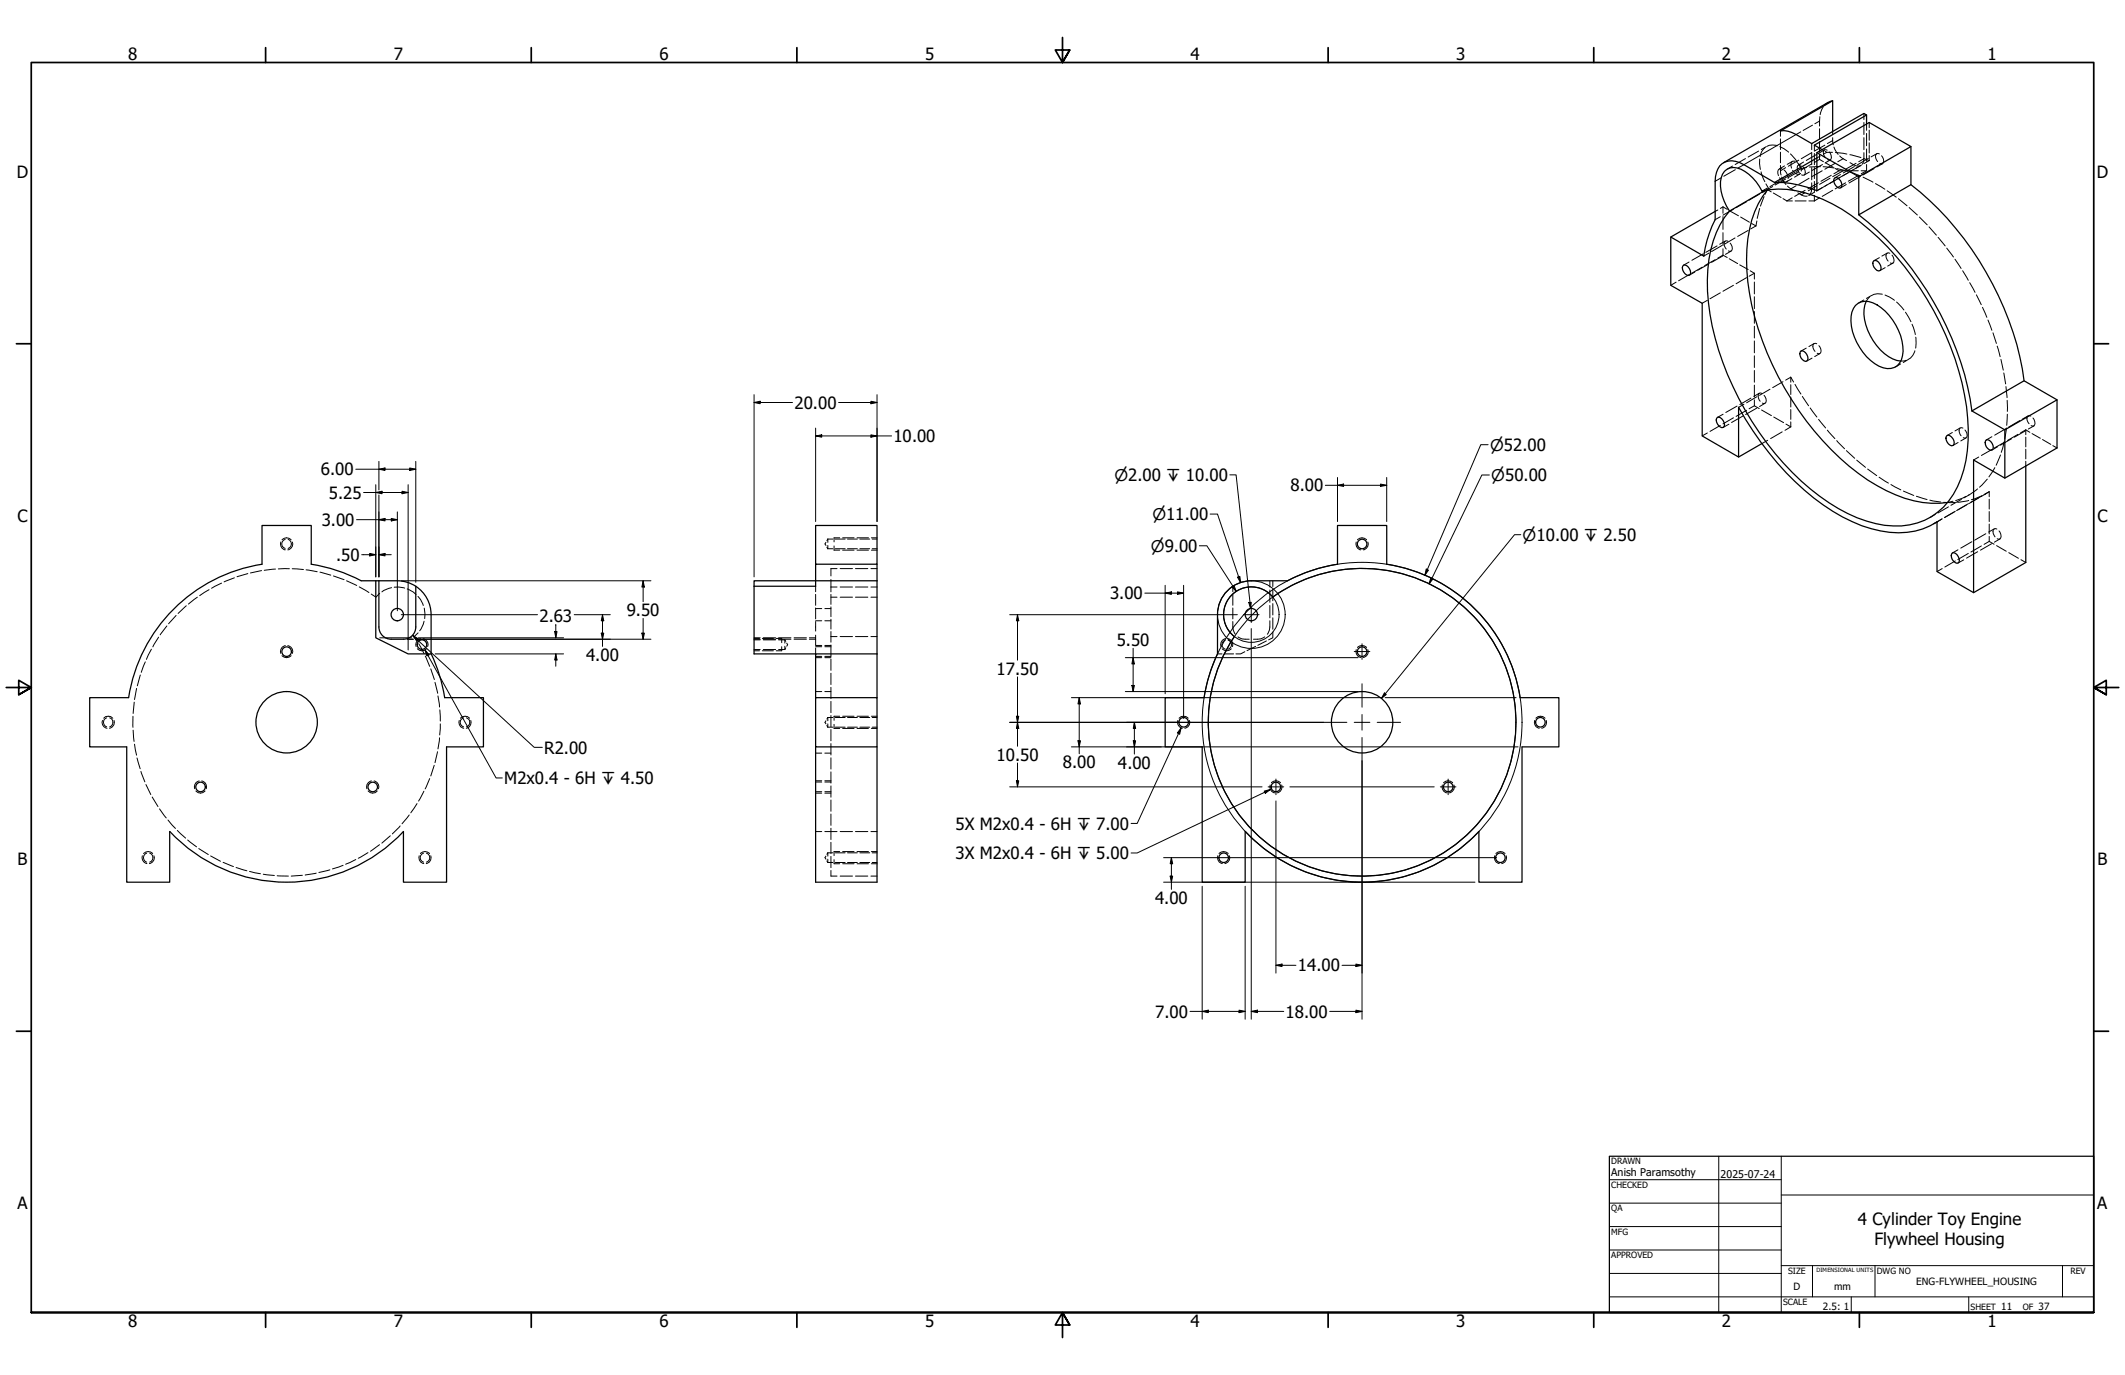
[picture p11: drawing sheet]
<svg xmlns="http://www.w3.org/2000/svg" width="864mm" height="559mm" viewBox="0 0 864 559" stroke-linecap="round" stroke-linejoin="round" font-family="sans-serif">
<defs><g id="words">
<g font-size="6.9">
<text x="52.1" y="24.4">8</text>
<text x="160" y="24.4">7</text>
<text x="268" y="24.4">6</text>
<text x="375.9" y="24.4">5</text>
<text x="483.9" y="24.4">4</text>
<text x="591.8" y="24.4">3</text>
<text x="699.8" y="24.4">2</text>
<text x="807.7" y="24.4">1</text>
<text x="6.9" y="72.3">D</text>
<text x="852.1" y="72.3">D</text>
<text x="322.9" y="166.1">20.00</text>
<text x="363.1" y="179.7">10.00</text>
<text x="130.4" y="193.2">6.00</text>
<text x="133.7" y="202.6">5.25</text>
<text x="524.4" y="199.7">8.00</text>
<text x="7.1" y="212">C</text>
<text x="130.7" y="213.7">3.00</text>
<text x="852.4" y="212">C</text>
<text x="136.6" y="228">.50</text>
<text x="451.1" y="243.5">3.00</text>
<text x="254.7" y="250.4">9.50</text>
<text x="219.2" y="252.9">2.63</text>
<text x="453.8" y="262.5">5.50</text>
<text x="238.2" y="268.6">4.00</text>
<text x="405" y="274.2">17.50</text>
<text x="221.2" y="306.3">R2.00</text>
<text x="405" y="309.2">10.50</text>
<text x="431.9" y="312.2">8.00</text>
<text x="454.3" y="312.4">4.00</text>
<text x="204.9" y="318.7">M2x0.4 - 6H ↧ 4.50</text>
<text x="388.3" y="337.1">5X M2x0.4 - 6H ↧ 7.00</text>
<text x="7.2" y="351.7">B</text>
<text x="388.3" y="349.1">3X M2x0.4 - 6H ↧ 5.00</text>
<text x="852.4" y="351.7">B</text>
<text x="469.4" y="367.3">4.00</text>
<text x="527.5" y="394.8">14.00</text>
<text x="469.5" y="413.6">7.00</text>
<text x="522.5" y="413.6">18.00</text>
<text x="7.1" y="491.4">A</text>
<text x="852.3" y="491.4">A</text>
<text x="755.1" y="497.8">4 Cylinder Toy Engine</text>
<text x="761.7" y="506">Flywheel Housing</text>
<text x="52.1" y="539.4">8</text>
<text x="160" y="539.4">7</text>
<text x="268" y="539.4">6</text>
<text x="375.9" y="539.4">5</text>
<text x="483.9" y="539.4">4</text>
<text x="591.8" y="539.4">3</text>
<text x="699.8" y="539.4">2</text>
<text x="807.7" y="539.4">1</text>
</g>
<g font-size="6.5">
<text x="605.6" y="183.1">⌀52.00</text>
<text x="452.9" y="195.5">⌀2.00 ↧ 10.00</text>
<text x="606" y="195.5">⌀50.00</text>
<text x="468.3" y="211.3">⌀11.00</text>
<text x="618.8" y="219.8">⌀10.00 ↧ 2.50</text>
<text x="467.7" y="224.2">⌀9.00</text>
</g>
<g font-size="4.3">
<text x="654.8" y="477.8">Anish Paramsothy</text>
<text x="699.3" y="478.6">2025-07-24</text>
</g>
<g font-size="4.1">
<text x="728.9" y="524.1">D</text>
<text x="745.4" y="524.1">mm</text>
<text x="778.7" y="522.4">ENG-FLYWHEEL_HOUSING</text>
<text x="740.9" y="532.6">2.5: 1</text>
<text x="813.2" y="532.6">11</text>
<text x="828.5" y="532.6">37</text>
</g>
<g font-size="3.5">
<text x="654.8" y="473.2">DRAWN</text>
<text x="654.8" y="482.8">CHECKED</text>
<text x="654.8" y="492.3">QA</text>
<text x="654.8" y="501.8">MFG</text>
<text x="654.8" y="511.4">APPROVED</text>
<text x="726.7" y="517.7">SIZE</text>
<text x="762.8" y="517.7">DWG NO</text>
<text x="841.4" y="517.7">REV</text>
<text x="724.7" y="530.4">SCALE</text>
<text x="800.9" y="532.6">SHEET</text>
<text x="822.1" y="532.6">OF</text>
</g>
<text font-size="2.3" x="738.3" y="516.9">DIMENSIONAL UNITS</text>
</g></defs>
<!-- layer: Hidden (ANSI) -->
<g fill="none" stroke="#000" stroke-width=".41">
<path d="M717.9 59.6l-2.1 1.2M722.3 59.2a5.4 5.4 0 0 0-4.1 .2M723.3 59.6l3.6 2.2M723.6 53.2v2.2M723.6 56.5v4.3M736.3 58.4v2.4M737.4 59v2.3M739.5 52.3v4.2M739.5 57.5v4.2M739.6 47.4l-.1 3.8M741 43.4l-1.3 3.2M742.9 41.7l-1.3 1"/>
<path d="M744.8 55.9l.2 3M744.8 53.5v1.2M745.3 59.8l1.7 2.9M757.5 46.1v2.5M757.5 49.8v4.9M757.5 55.9v4.9M758.6 50.4v2.6M758.6 54.2v5M759.7 49.8v2.1M759.7 52.9v4.1M759.7 58v4.2M704.1 67.5l-2.1 1.2"/>
<path d="M709.4 64.5l-4.2 2.4M714.7 61.4l-4.3 2.4M715.1 78.9l-4.3 2.4M715.1 64.6l.4 4.2M715.7 69.9l1.5 4M716.9 79.9l-1.4 3.9M717.3 60a5.3 5.3 0 0 0-2 3.6M717.7 74.7l1.1 1.9M717.8 77.2l-.5 .2M718.2 76.5l-2.1 1.2M718.2 77l1.6 1M718.2 77l-2 1.3"/>
<path d="M718.2 77l-.8 1.9M718.4 77l-.2 .3M718.8 76.6l-.2 .2M718.8 76.6l-.5 .2M720.4 75.8l-2.2 1.2M720.7 78.4l3.1 1.9M723.2 72.3h.1a2.25 2.25 0 0 0 3.1 1.2M723.5 73.4l-4.2 2.5M723.6 67.2l.2 3.9M723.6 61.8v4.4M724.1 71.9l1.7 3.1M724.2 68.6a1.21 1.21 0 0 0-1.7 1l.3 1.8"/>
<path d="M725 69.1a4.5 4.5 0 0 1 1.7 3.5M725.2 67.4l-2.1 1.2M725.7 72.8l-4.3 2.4M726.4 75.6l2.8 1.9M727.6 62.5l2.8 3.3M728.2 72.6l-2.1 1.3M728.4 65.6l-2.1 1.2M728.5 69.2v.1a2.34 2.34 0 0 0 3.3 1.2M728.9 70.4l-4.3 2.4M729.4 65.5h-.9a2.09 2.09 0 0 0-.4 2.8M730.3 66a4.4 4.4 0 0 1 1.7 3.5M730.6 78.4a4.6 4.6 0 0 0 3.8 1.3"/>
<path d="M730.9 66.7l1.1 1.8M731 69.7l-4.2 2.4M731.4 70.7l-2.1 1.3M732 67.1h-1.1a2.21 2.21 0 0 0 .4 3.2M732 68.5l-2.1 1.2M732.9 67.9a2.7 2.7 0 0 1 .3 3.2h-1M733 65.8l-2.1 1.3M733.6 77.3l-4.2 2.5M734.2 68.1l-2.2 .4M735.3 69.9l-2.1 1.2M736.3 74.3a5.8 5.8 0 0 1-.8 4.8M736.3 66.6l-4.3 2.5"/>
<path d="M736.3 62v4.9M736.3 68.1v5M737.2 78.2l-2.1 1.3M737.4 62.4v4.5M737.4 68.1v4.5M737.4 73.7v4.5M737.4 79.4v2.3M738.3 62.7l-4.2 2.5M738.9 74.3l-4.2 2.5M739.5 64.8l-2.1 1.2M739.5 64.8l1.5 .9M739.5 62.7v2.1"/>
<path d="M739.7 63.4l-1.3 .8M739.8 67.8l-4.5 .1M740.5 60.8l.7 .4M740.5 76.3l-2.1 1.2M740.7 66.9l-4.3 2.4M740.9 67.8l4.5 .5M741.5 60.9l-2.2 1.3M741.7 61.5l.7 .4M741.9 66.2l3.1 1.8M742.4 61.9h2.3M742.4 61.9l-1.4 .8M742.6 61l-1.1-.1a2.21 2.21 0 0 0 .4 3.2"/>
<path d="M743.5 61.8a2.7 2.7 0 0 1 .3 3.2l-1-.1M743.8 65l-2.1 1.2M744.2 71.2l-4.2 2.5M744.8 77.3l-4.3 2.5M745.8 68.5l1.6 .9M745.8 73.2l-7.5 4.5M745.9 62l4.7 .6M746.5 68.5l4.4 1.1M747.4 69.4l-2.1 1.2M747.4 69.4h2.3M747.6 63.4l2.8 1.9M747.8 72.1l-4.3 2.5"/>
<path d="M748 70.9l-2.3 1.4M750.1 74.3l-4.3 2.5M750.3 75l-2.2 1.3M750.8 69.4h4.4M751.1 70.2l-4.2 2.4M751.8 62.9l4.5 1.2M751.8 66.1a4.6 4.6 0 0 0 3.8 1.3M752 70l4.2 1.6M753 69.1l-4.1 2.4M753.6 67.7l-4.5 2.6M755.4 71.2l-4.3 2.5M756 71.8l-4.5 2.6"/>
<path d="M756.3 67.2l-2.2 1.3M756.3 69.4h2.3M756.4 67.1l-4.2 2.4M757.2 72l4 2M757.4 64.5l2.3 .8M757.5 62a5.8 5.8 0 0 1-.8 4.8M758.6 69.4l-2.2 1.2M758.6 60.5v5.1M758.6 66.9v2.5M759.3 64.4l-4.5 2.7M759.7 63.2v2.1M759.7 65.3l-2.2 1.2"/>
<path d="M761.6 68.5l-4.5 2.6M762.2 74.6l3.8 2.3M762.7 62.5l-2.3 1.3M763.8 62.5h-1.1a2.15 2.15 0 0 0 .4 3.2M764.7 63.3a2.48 2.48 0 0 1 .3 3.2l-1-.1M765 66.5l-2.2 1.3M767 77.5l3.6 2.6M697.8 99.9l-4.6 2.7M698.1 85.3l-1.1 .6M699.1 88.1l-2.1 1.2M699.8 99.8l-4.2 2.4M700.2 84.1l-1.1 .6"/>
<path d="M700.2 84.1v2.6M700.2 88v5.2M700.2 94.6v5.2M700.2 84.1l1.8 1M701.2 98l-2.3 1.3M702.2 98h-1a2.21 2.21 0 0 0 .3 3.2M702.9 85.7l3.6 2M703.1 98.8a1.9 1.9 0 0 1-.1 3.4l-.6-.2M704.5 85l-4.3 2.4M705.1 96.7l-4.2 2.5M707.4 88.2l3.5 2.1M709.8 82l-4.3 2.4"/>
<path d="M710.4 93.7l-4.2 2.4M711.8 90.8l1.8 1M713.6 91.8l-2.1 1.2M714 89.8l-.4 2M715.1 84.7l-1 4.1M724.6 80.7l1.6 1M726.2 81.7h2.2M728.3 80.4l-2.1 1.3M729.6 81.7h4.4M735.1 81.7h2.3M739.5 80.4l-2.1 1.3M771.5 80.8l3.5 2.8"/>
<path d="M775.9 84.3l3.3 3.1M780 88.2l3.2 3.2M784 92.2l3 3.4M787.7 96.5l2.8 3.4M681.2 114.7l-2.2 1.3M686.4 106.5l-2.2 1.3M686.4 111.6l-4.2 2.5M688.8 110.6l-2.2 1.2M691.8 108.6l-4.3 2.5M692.1 103.2l-4.5 2.6M694.5 107.3l-4.6 2.6M694.5 102.9l-2.1 1.2"/>
<path d="M697 105.5l-4.2 2.4M699.1 119l-4.2 2.4M700.2 104l-4.6 2.6M700.2 103.7l-2.1 1.2M700.2 103.7l1.7 .9M700.2 101.1v2.6M702.8 105.2l3.4 1.9M703.5 102l-2.3 1.4M704.5 116l-4.3 2.4M707 107.6l3.4 1.9M709.8 112.8l-4.3 2.5M711.3 110l1.7 1.1"/>
<path d="M713 111.1v2.3M713 114.6v4.8M713 111.1l-2.2 1.2M763.8 104.7l-2.2 1.2M765 119.6a5.8 5.8 0 0 0-4.3 .5M766.1 119.9l3.8 2.1M766.1 108.8l-2.1 1.2M767 102.9l-2.2 1.2M768 102.9h-1a2.21 2.21 0 0 0 .3 3.2M768.9 103.7a2.75 2.75 0 0 1 .4 3.2h-1.1M769.3 106.9l-2.2 1.2M791.1 100.8l2.8 3.7"/>
<path d="M794.5 105.3l2.5 3.8M797.6 110l2.3 3.9M800.5 114.9l2.1 3.9M803.2 119.8l2 4M693.9 122l-2.1 1.3M713 120.6v4.8M713 126.6v4.8M713 132.6v4.8M713 138.6v4.8M737.2 139.6l-2.1 1.2M738.3 139.7l-1.1-.1a2.15 2.15 0 0 0 .4 3.2M757.4 121.9l-2.1 1.2"/>
<path d="M759.8 120.7l-1.4 1.7M760.6 120.1l-2.1 1.2M770.8 122.7l2.9 3.3M774.4 126.9l2.2 3.8M777 131.8l1.4 4.2M778.6 137l-.1 4.5M805.7 124.9l1.8 4.1M807.9 130l1.6 4.2M809.9 135.3l1.4 4.3M713 144.6v4.8M713 150.6v4.7M713 156.5v4.9"/>
<path d="M714.9 159.8l-2.2 1.3M716 159.9l-1.1-.1a2.38 2.38 0 0 0 .4 3.3M719.3 158.2l-4.2 2.5M724.6 155.1l-4.2 2.4M727.8 153.3l1.1 2M727.8 153.3v2M727.8 156.3v4M727.8 153.3l-2.1 1.2M729.5 156.2l2.4 3.9M734.1 141.5l-2.2 1.2M736.4 145.5l-2.1 1.2M739.2 140.5a2.48 2.48 0 0 1 .4 3.2l-1.1-.1"/>
<path d="M739.6 143.7l-2.1 1.2M772.4 147.9l-2.1 1.3M774.6 146.4l-2.1 .3M775.6 146.1l-2.1 1.2M778.2 142.6a5.3 5.3 0 0 1-2.5 3.4M811.7 140.7l1.2 4.3M813.2 146.1l.9 4.3M814.3 151.6l.8 4.4M815.2 157.1l.5 4.5M693.9 176l-2.1 1.2M699.1 172.9l-4.2 2.4M700.3 168.3l-2.3 1.3"/>
<path d="M702.6 172.4l-2.3 1.3M704.5 169.8l-4.3 2.5M705.9 165l-4.5 2.6M708.3 169.1l-4.6 2.6M708.7 164.3l-2.1 1.2M709.8 166.8l-4.3 2.4M711.6 161.8l-4.5 2.6M713 164.9l1.9 1.2M713 162.5v2.4M713 164.9l-2.2 1.2M713.9 165.9l-4.5 2.6M714 161.2l-4.2 2.5"/>
<path d="M715.9 166.6l4 2.3M716.9 160.7a1.9 1.9 0 0 1-.1 3.3l-.6-.2M717.3 163.9l-2.2 1.3M718.4 178.9l-2.4 1.4M720.9 169.5l4 2.3M724.3 175.5l-4.7 2.7M725.8 172.3l2 1.2M727.8 161.4v4M727.8 166.4v4M727.8 171.4v2.1M727.8 173.5l-2.4 1.4M732.5 161.1l2.5 3.8"/>
<path d="M735.6 165.8l2.8 3.7M739.1 170.4l2.8 3.5M742.6 174.8l3.1 3.4M746.4 179.1l3.2 3.3M793.4 175.8l-2.1 1.2M795.8 179.8l-2.1 1.2M796.6 173.9l-2.1 1.2M797.8 174l-1.2-.1a2.31 2.31 0 0 0 .4 3.2M798.6 174.8a2.48 2.48 0 0 1 .4 3.2l-1.1-.1M799 178l-2.1 1.2M809.5 177.5l-2.3 1.3M814.5 179.5l-1.2 4.3"/>
<path d="M814.8 179.6l-4.3 2.5M815.1 174.2l-4.5 2.6M815.4 173.9l-.6 4.5M815.7 162.7l.1 4.5M815.8 168.3l-.3 4.5M817.5 178.3l-4.5 2.6M820.1 176.5l-4.3 2.5M820.8 170.9l-4.5 2.7M823.2 175.1l-4.6 2.6M823.3 174.7v2M823.3 177.7v3.9M823.3 174.7l-2.2 1.3"/>
<path d="M823.3 174.7l1.6 1M824.2 169l-2.3 1.3M825.3 169.1l-1.1-.1a2.15 2.15 0 0 0 .4 3.2M825.8 176.2l3.4 1.9M826.2 169.9a2.7 2.7 0 0 1 .4 3.2l-1.2-.1M826.6 173.1l-2.3 1.3M830.1 178.6l3.3 2M750.4 183.1l3.3 3.1M754.6 187l3.5 2.9M759 190.6l3.7 2.7M763.7 193.9l3.8 2.4M768.5 196.9l4 2.2"/>
<path d="M773.6 199.6l4.1 1.8M803.7 198.7l-3.7 2.5M804.2 185.7l-2.1 1.2M807.7 194.8l-3.2 3.2M808.4 199.8v2.1M808.4 199.8l-3.3 2M808.4 199.8l-2.1 1.2M809.5 182.7l-4.3 2.4M810.7 190.1l-2.4 3.7M811.8 181.5l-2.2 1.4M813 184.9l-1.8 4.1M823.3 182.6v3.9"/>
<path d="M823.3 187.5v1.9M834.3 181.1l1.7 1M115.9 219.2a1.91 1.91 0 0 0-1.4 1.8 1.91 1.91 0 0 0 1.4 1.9M117.1 219.2a1.94 1.94 0 0 1 1.3 1.8 1.94 1.94 0 0 1-1.3 1.9M336.4 219.1v1.3M336.4 219.1l-.4 .7M336.4 219.1h2.1M339 218.6v1.6M339.5 219.1h4M344.4 219.1h4M349.4 219.1h4M354.5 219.1h1.9"/>
<path d="M778.8 201.7l4.3 1.3M784.3 203.3l4.4 .7M786.5 209l-2.1 1.2M789.3 210.8l-2.1 1.3 2-1.2M789.9 204.2h4.5M791.8 206l-4.2 2.5M793.7 203.7l-2.2 .5M794.2 208.1l-4 2.3M794.6 207.8l-4.2 2.4M797.1 202.9l-4.2 2.5M799 201.7l-4.2 1.8M799.1 205.2l-4 2.3"/>
<path d="M799.9 204.7l-4.2 2.5M800.1 203.4l-4.5 .8M800.3 201.1l-2.1 1.2M804.1 202.4l-3.9 2.3M805.2 201.7l-4.2 2.4M805.4 201.5l-4.2 1.6M807 216.9l-4.5 2.6M808.4 202.9v4M808.4 207.9v4.1M808.4 213v4M808.4 218v2M810.5 214.9l-2.3 1.3"/>
<path d="M811.5 215l-1-.1a2.26 2.26 0 0 0 .3 3.3M812.4 215.8a2.7 2.7 0 0 1 .4 3.2l-1.1-.1M812.8 219l-2.3 1.3M85 239.6l-3.8 2.5M90 237l-4 2.1M95.2 234.8l-4.1 1.7M100.7 233.1l-4.4 1.3M106.3 231.9l-4.5 1M112 231.3l-4.6 .5M117.6 231.1l-4.5 .1M118.7 231.1l4.6 .4M124.4 231.6l4.5 .7"/>
<path d="M130 232.5l4.4 1.2M135.5 234.1l4.3 1.5M140.8 236l4.2 1.9M146 238.5l3.9 2.3M159.1 238.8l-3.1 1.2-.8 .5M160.2 238.6h1.9l2.4 .4M165.5 239.3l2.5 1.3 1.1 1M331.5 238.3v2.2M335.7 220.4l-.4 .6 .4 .7M336 222.4l.4 .6M336.4 221.7v1.3M336.4 223h2.1"/>
<path d="M337.7 235.5v5M337.7 238.6h2.5M339 221.9v1.7M339.5 223h4M340.2 231.1h-2.5v3M341.4 231.1h5.1M341.4 238.6h5.1M344.4 223h4M347.7 231.1h5M347.7 238.6h5M349.4 223h4M353.9 231.1h2.5"/>
<path d="M353.9 238.6h2.5M354.5 223h1.9M501 238.3v2.2M516.1 236v2.6M516.1 239.8v5M517.3 236v2.4M517.3 239.5v4.7M789.3 231.1l-2.1 1.2M794.6 228l-4.2 2.4M795.7 223.5l-2.3 1.2M798.1 227.5l-2.3 1.3M799.9 224.9l-4.2 2.5"/>
<path d="M801.4 220.2l-4.5 2.6M803.7 224.2l-4.5 2.6M805.2 221.9l-4.2 2.4M808.4 220l2 1.2M808.4 220l-2.1 1.2M809.4 221l-4.5 2.6M811.4 221.7l3.9 2.3M816.4 224.6l3.9 2.3M821.3 227.5l2 1.1M64.5 259l-2.4 3.9M67.8 254.4l-2.7 3.6M71.6 250.1l-3.1 3.4"/>
<path d="M75.7 246.2l-3.3 3.1M80.2 242.7l-3.6 2.8M154.3 241.2l-1.5 1.5-1.9-1.3M169.9 242.4l1 1.2 1.1 2.5M169.9 257.2l-1.6 1.5 1.2 2M172.3 252.5l-.3 1.2-1.4 2.6M172.4 247.1l.3 2.5-.1 1.8M306.5 259.8h2.4M306.5 259.2h2.4M310.2 259.8h5M310.2 259.2h5M316.4 259.8h5"/>
<path d="M316.4 259.2h5M317.7 259.5v1.7M322.7 259.8h5M322.7 259.2h5M328.9 259.8h2.6M328.9 259.2h2.6M331.5 241.6v4.4M331.5 247.1v4.4M331.5 252.6v3.9M331.5 258.1v4.1M331.5 247.3h2.4M331.5 252.3h2.4"/>
<path d="M335.2 247.3h2.5M335.2 252.3h2.5M337.7 241.6v4M337.7 246.6v4M337.7 251.7v4M337.7 256.7v4.3M337.7 258.7h2.5M337.7 242.7h2.5M341.4 258.7h5.1M341.4 242.7h5.1M347.7 258.7h5M347.7 242.7h5"/>
<path d="M353.9 258.7h2.5M353.9 242.7h2.5M501 252.6a6.6 6.6 0 0 0 1 5.1M501 241.6v4.4M501 247.1v4.4M503.1 258.8a5.7 5.7 0 0 0 4.6 1M514 258.8a5.7 5.7 0 0 1-4.6 1M516.1 252.3a6.9 6.9 0 0 1-1.1 5.4M516.1 246.1v5M517.3 256.9v2.3l-1.7 .8M517.3 245.3v4.6M517.3 251.1v4.6"/>
<path d="M55.5 279.8l-.8 4.5M57 274.3l-1.2 4.4M59.1 269l-1.7 4.2M61.5 263.8l-2 4.2M170.2 261.6l2.1 4M172.8 266.6l1.8 4.2M175.1 271.8l1.4 4.4M176.8 277.3l1.1 4.4M306.5 264h2.4M306.5 260h2.4M310.2 264h5M310.2 260h5"/>
<path d="M316.4 264h2.6M316.4 260h2.6M317.7 262.8v1.7M319 260v1.4M319 262.6v1.4M319 260l.3 .7M319.3 263.3l-.3 .7M319.7 261.4l.4 .6-.4 .6M331.5 263.3v2.4M331.5 262.8h2.4M331.5 266.8h2.4M335.2 262.8h2.5"/>
<path d="M335.2 266.8h2.5M337.7 262.1v4.6M337.7 267.8v4.6M337.7 273.6v4.6M337.7 279.3v4.6M494.8 265.7h1.8M497.6 265.7h3.7M498 260.2a1.91 1.91 0 0 0-1.4 1.8 1.91 1.91 0 0 0 1.4 1.8M499.1 260.2a1.91 1.91 0 0 1 1.4 1.8 1.91 1.91 0 0 1-1.4 1.8M505.9 264.9l-1.7 .8h-1.9M510.3 262.7l-3.5 1.7M514.7 260.5l-3.5 1.8"/>
<path d="M43.4 291.7a1.94 1.94 0 0 0-1.4 1.9 1.94 1.94 0 0 0 1.4 1.8M44.6 291.7a1.94 1.94 0 0 1 1.3 1.9 1.94 1.94 0 0 1-1.3 1.8M54 291.1v4.5M54.1 296.7l.4 4.6M54.5 285.4l-.4 4.5M178 282.8l.6 4.5M178.6 299.8l-.6 4.6M178.8 288.5l.1 4.6M178.9 294.2l-.2 4.5M188.4 291.7a1.91 1.91 0 0 0-1.4 1.9 1.91 1.91 0 0 0 1.4 1.8M189.5 291.7a1.91 1.91 0 0 1 1.4 1.9 1.91 1.91 0 0 1-1.4 1.8M331.5 281.1h2.4"/>
<path d="M335.2 281.1h2.5M335.7 292.9l-.4 .7 .4 .6M336 294.8l.4 .7M336.4 291.6v1.3M336.4 294.2v1.3M336.4 291.6l-.4 .6M336.4 291.6h2.1M336.4 295.5h2.1M337.7 285.1v4.5M337.7 290.8v4.5M337.7 296.5v4.6M339 291.1v1.6"/>
<path d="M339 294.4v1.6M339.5 291.6h4M339.5 295.5h4M344.4 291.6h4M344.4 295.5h4M349.4 291.6h4M349.4 295.5h4M354.5 291.6h1.9M354.5 295.5h1.9M54.7 302.5l.8 4.4M55.7 308l1.3 4.4M57.3 313.5l1.6 4.3"/>
<path d="M59.3 318.8l2 4.1M174.6 316.4l-1.8 4.2M176.5 311l-1.4 4.3M177.8 305.5l-1 4.4M331.5 306.1h2.4M331.5 317.8h2.4M335.2 306.1h2.5M335.2 317.8h2.5M337.7 302.2v4.6M337.7 308v4.5M337.7 313.7v4.6M337.7 319.4v4.6"/>
<path d="M61.8 323.9l2.4 3.9M64.8 328.7l2.8 3.7M68.3 333.2l3 3.5M72.1 337.5l3.3 3.1M158.6 339.7l-3.4 2.9M162.6 335.7l-3.2 3.2M166.3 331.2l-2.9 3.6M169.5 326.6l-2.6 3.7M172.3 321.6l-2.2 4M331.5 337.9h2.4M331.5 321.8h2.4M335.2 337.9h5"/>
<path d="M335.2 321.8h2.5M337.7 325.1v4.6M337.7 330.8v4.6M337.7 336.6v4.6M341.4 337.9h5.1M347.7 337.9h5M353.9 337.9h2.5M59.6 346.7a1.94 1.94 0 0 0-1.3 1.9 1.94 1.94 0 0 0 1.3 1.8M60.8 346.7a1.94 1.94 0 0 1 1.4 1.9 1.94 1.94 0 0 1-1.4 1.8M76.3 341.4l3.6 2.8M80.8 344.9l3.8 2.4M85.6 347.9l4 2.1"/>
<path d="M90.7 350.5l4.2 1.7M95.9 352.6l4.4 1.3M101.4 354.1l4.5 1M107 355.3l4.5 .5M112.6 355.9l4.6 .1M122.9 355.7l-4.5 .3M128.5 354.8l-4.5 .8M134 353.5l-4.4 1.1M139.4 351.7l-4.3 1.4M144.6 349.3l-4.1 1.9M149.5 346.5l-3.9 2.3M154.2 343.3l-3.6 2.6"/>
<path d="M172.1 346.7a1.91 1.91 0 0 0-1.3 1.9 1.91 1.91 0 0 0 1.3 1.8M173.3 346.7a1.91 1.91 0 0 1 1.4 1.9 1.91 1.91 0 0 1-1.4 1.8M335.7 347.9l-.4 .7 .4 .6M336 349.9l.4 .6M336.4 346.6v1.3M336.4 349.2v1.3M336.4 346.6l-.4 .6M336.4 346.6h2.1M336.4 350.5h2.1M337.7 342.3v4.6M337.7 348v4.6M337.7 353.8v2.2h2.5"/>
<path d="M339 346.1v1.6M339 349.4v1.6M339.5 346.6h4M339.5 350.5h4M341.4 356h5.1M344.4 346.6h4M344.4 350.5h4M347.7 356h5M349.4 346.6h4M349.4 350.5h4M353.9 356h2.5M354.5 346.6h1.9"/>
<path d="M354.5 350.5h1.9"/>
</g>
<!-- layer: Hidden Narrow (ANSI) -->
<g fill="none" stroke="#000" stroke-width=".41">
<path d="M731.8 53.6l-1.9 1.1M736.6 50.9l-3.8 2.1M739.5 49.2l-1.9 1.1M741.6 59l-4.2 2.4M744.8 57.1l-2.2 1.3M699.4 72.3l-2.4 1.4M705.2 69l-4.7 2.6M708.7 66.9l-2.3 1.4M725.7 68.1l-2.1 1.3M729.9 75.5l-2.1 1.3M731 65.1l-4.2 2.5M733.5 78.4l-1.5 .8"/>
<path d="M735.2 72.5l-4.2 2.4M736.3 62l-4.3 2.5M738.4 75.5l-3.5 2M740.5 69.4l-4.2 2.4M743.7 72.5l-4.2 2.4M745.8 66.4l-4.2 2.4M749 64.5l-2.1 1.2M749 69.4l-4.2 2.4M754.3 66.4l-4.2 2.4M757.5 64.5l-2.1 1.2M114.6 219.4a2.47 2.47 0 0 1 3.7 0M339 218.6h2.2"/>
<path d="M342.5 218.6h4.6M348.3 218.6h4.6M354.1 218.6h2.3M551.7 219.4a2.47 2.47 0 0 1 3.7 0M114.1 220.3a2.45 2.45 0 0 0 1.9 3.2M118.8 220.3a2.34 2.34 0 0 1-1.8 3.2M339 223.6h2.2M342.5 223.6h4.6M348.3 223.6h4.6M354.1 223.6h2.3M551.2 220.3a2.45 2.45 0 0 0 1.8 3.2M555.9 220.3a2.34 2.34 0 0 1-1.9 3.2"/>
<path d="M170.9 259.6a2.46 2.46 0 0 0-1.8 3.2M172 259.6a2.37 2.37 0 0 1 1.8 3.2M306.5 259.5h2.2M309.8 259.5h4.5M315.5 259.5h2.2M498 259.6a2.37 2.37 0 0 0-1.8 3.2M499 259.6a2.37 2.37 0 0 1 1.9 3.2M114.6 266.4a2.47 2.47 0 0 0 3.7 0M116 262.4a2.37 2.37 0 0 0-1.9 3.2M117 262.4a2.37 2.37 0 0 1 1.8 3.2M169.6 263.7a2.47 2.47 0 0 0 3.7 0M306.5 264.5h2.2"/>
<path d="M309.8 264.5h4.5M315.5 264.5h2.2M331.5 262.3h2.4M331.5 267.3h2.4M335.2 262.3h2.5M335.2 267.3h2.5M496.7 263.7a2.47 2.47 0 0 0 3.7 0M551.2 264a2.45 2.45 0 0 0 1.8 3.2M551.7 263.1a2.47 2.47 0 0 1 3.7 0M555.9 264a2.34 2.34 0 0 1-1.9 3.2M41.7 292.8a2.34 2.34 0 0 0 1.8 3.2M42.2 291.9a2.47 2.47 0 0 1 3.6 0"/>
<path d="M46.4 292.8a2.45 2.45 0 0 1-1.9 3.2M186.6 292.8a2.45 2.45 0 0 0 1.9 3.2M187.1 291.9a2.47 2.47 0 0 1 3.7 0M191.3 292.8a2.45 2.45 0 0 1-1.8 3.2M339 291.1h2.2M339 296h2.2M342.5 291.1h4.6M342.5 296h4.6M348.3 291.1h4.6M348.3 296h4.6M354.1 291.1h2.3M354.1 296h2.3"/>
<path d="M478.7 292.8a2.45 2.45 0 0 0 1.8 3.2M479.2 291.9a2.47 2.47 0 0 1 3.7 0M483.4 292.8a2.34 2.34 0 0 1-1.9 3.2M623.7 292.8a2.45 2.45 0 0 0 1.8 3.2M624.2 291.9a2.47 2.47 0 0 1 3.7 0M628.4 292.8a2.45 2.45 0 0 1-1.8 3.2M81 317.4a2.37 2.37 0 0 0-1.9 3.1M82 317.4a2.37 2.37 0 0 1 1.8 3.1M150.9 317.4a2.46 2.46 0 0 0-1.8 3.1M152 317.4a2.39 2.39 0 0 1 1.8 3.1M331.5 317.3h2.4M335.2 317.3h2.5"/>
<path d="M516.2 319a2.45 2.45 0 0 0 1.8 3.2M516.7 318.1a2.47 2.47 0 0 1 3.7 0M520.9 319a2.45 2.45 0 0 1-1.9 3.2M586.2 319a2.45 2.45 0 0 0 1.8 3.2M586.7 318.1a2.47 2.47 0 0 1 3.7 0M590.9 319a2.34 2.34 0 0 1-1.9 3.2M79.6 321.4a2.35 2.35 0 0 0 3.7 0M149.6 321.4a2.35 2.35 0 0 0 3.7 0M331.5 322.3h2.4M335.2 322.3h2.5M57.8 347.8a2.45 2.45 0 0 0 1.9 3.2M58.4 346.9a2.47 2.47 0 0 1 3.6 0"/>
<path d="M62.5 347.8a2.34 2.34 0 0 1-1.8 3.2M170.4 347.8a2.45 2.45 0 0 0 1.8 3.2M170.9 346.9a2.47 2.47 0 0 1 3.7 0M175.1 347.8a2.45 2.45 0 0 1-1.9 3.2M339 346.1h2.2M339 351h2.2M342.5 346.1h4.6M342.5 351h4.6M348.3 346.1h4.6M348.3 351h4.6M354.1 346.1h2.3M354.1 351h2.3"/>
<path d="M494.9 347.8a2.45 2.45 0 0 0 1.9 3.2M495.4 346.9a2.47 2.47 0 0 1 3.7 0M499.6 347.8a2.34 2.34 0 0 1-1.8 3.2M607.4 347.8a2.45 2.45 0 0 0 1.9 3.2M607.9 346.9a2.47 2.47 0 0 1 3.7 0M612.1 347.8a2.45 2.45 0 0 1-1.8 3.2"/>
</g>
<!-- layer: Visible (ANSI) -->
<g fill="none" stroke="#000" stroke-width=".51">
<path d="M744.8 41l-1.9 .7-42.4 24.4M758.6 46.7l-1.1-.6-21.2 12.3a22.9 22.9 0 0 0-11.3-5.3l-1.4 .1 21.2-12.2v12.5M758.6 50.4v-3.7l-21.2 12.3 3.1 1.8M776.6 59.6v15.5l-21.2 12.2v-15.5M700.8 69.6a6.2 6.2 0 0 1 8.3 .1 20 20 0 0 1 7 8 41.3 41.3 0 0 1 28.6 5.2 103.6 103.6 0 0 1 38.4 38.7 110.7 110.7 0 0 1 16.8 52.9 45.5 45.5 0 0 1-7.9 29.1 26.7 26.7 0 0 1-26.1 9.9 62.3 62.3 0 0 1-30.1-14.7 121.8 121.8 0 0 1-41.5-75.9 54.2 54.2 0 0 1 4.8-31.7l1.7-2.9 2.1-2.5a18.5 18.5 0 0 1-3.4-13.6zM717.3 77.4l-14.4 8.4M718.2 77.3a43.4 43.4 0 0 0-8.4 28.2 110.4 110.4 0 0 0 18.3 56.9 105.5 105.5 0 0 0 34.7 35 44.1 44.1 0 0 0 28.7 6.8M721.2 74.2l-12.5-7.3a7.5 7.5 0 0 0-9.8 .5 10.6 10.6 0 0 0-1.9 6.3v15.6a46.9 46.9 0 0 0-4.6 14.8l-13.4-7.8M738.4 62l17 9.8 21.2-12.2-16.9-9.8-21.3 12.2v15.5a44.9 44.9 0 0 0-17.2-3.3M738.4 64.2l-17.2 10M745.7 72.3a2.7 2.7 0 0 1 2.4 4 2.7 2.7 0 0 1-2.4-4zM776.6 75.1a126.5 126.5 0 0 1 46 79.6"/>
<path d="M697 85.9l-18 10.4v19.7l12.8 7.3v53.9l14.8 8.5v-20.2a117.1 117.1 0 0 0 38.3 42.3 49.2 49.2 0 0 0 30.1 8.5 26.6 26.6 0 0 0 12.2-4.2M755.4 87.3a126.5 126.5 0 0 1 46 79.7M684.2 107.8a2.73 2.73 0 0 1 2.4 4 2.7 2.7 0 0 1-2.4-4zM761.6 105.9a2.73 2.73 0 0 1 2.4 4.1 2.7 2.7 0 0 1-2.4-4.1zM754.1 124.1a6.7 6.7 0 0 1 8.7-.2 22.7 22.7 0 0 1 10.4 20.7 6.1 6.1 0 0 1-9.5 4.2 22.9 22.9 0 0 1-11.4-20.2l.3-1.7zM758.4 122.4a17.6 17.6 0 0 0 2.8 16 16.9 16.9 0 0 0 11.3 8.3M731.9 142.7a2.7 2.7 0 0 1 2.4 4 2.7 2.7 0 0 1-2.4-4zM698 169.6a2.73 2.73 0 0 1 2.3 4.1 2.7 2.7 0 0 1-2.3-4.1zM791.3 177a2.7 2.7 0 0 1 2.4 4 2.7 2.7 0 0 1-2.4-4zM801.4 167l13.4 7.7 21.2-12.2v19.6l-21.2 12.2-12.7-7.4v54l-14.9-8.6v-20.2M807.2 178.8a2.7 2.7 0 0 1 2.4 4.1 2.7 2.7 0 0 1-2.4-4.1zM814.8 174.7v19.6"/>
<path d="M836 162.5l-13.4-7.8-21.2 12.3M716 180.3l-9.4 5.4M823.3 189.4v39.2l-21.2 12.3M331.5 213.6h24.9v15.7h-24.9zM787.2 212.2l-1.3 .7M152.7 236v23.2l13.2 6.5h9.3v-15.9M154 236v18.8a5 5 0 0 0 5 5h5a5 5 0 0 0 5-5v-16.5M168.9 238.3a13.7 13.7 0 0 1 6.3 11.5M168.9 238.3a13.7 13.7 0 0 0-7.5-2.3h-14.6l-5.6-2.6-4.3-1.6-5.9-1.6-4.5-.9v-15.7h-20v15.7a65 65 0 0 0-54.2 54.2h-15.9v20h15.1v55h17.5v-20.6a65.1 65.1 0 0 0 95 0v20.6h17.5v-55h15v-20h-15.8l-2.3-9.8-3.2-8M306.5 238.3v27.4h25M331.5 229.3v9h-25M356.4 236h-49.9v2.3"/>
<path d="M356.4 236v29.7M356.4 229.3v6.7M793.4 224.7a2.73 2.73 0 0 1 2.4 4.1 2.7 2.7 0 0 1-2.4-4.1zM494.8 249.8a13.7 13.7 0 0 1 13.7-13.8h14.8l4.1-2 5.7-2.2 4.4-1.3 6.1-1.2v-15.7h20v15.7a65 65 0 0 1 54.2 54.2h15.7v20h-14.9v55h-17.6l.1-20.6a65.1 65.1 0 0 1-95.1 0v20.6h-17.4v-55h-15.1v-20h15.8l2.4-9.8 3.1-8M494.8 249.8v15.9M501.7 258.7a62.5 62.5 0 0 0 40.2 96.2 62.5 62.5 0 0 0 72.7-74.8 62.5 62.5 0 0 0-97.3-37.5 11.3 11.3 0 0 0-16.8-.7 11.3 11.3 0 0 0 1.1 16.8M356.4 265.7h-24.9v17.8M356.4 265.7v17.8M331.5 283.5h24.9v20h-24.9zM331.5 303.5v55h24.9v-55"/>
<circle cx="553.6" cy="221.1" r="1.94"/>
<circle cx="161.4" cy="249.8" r="2.51"/>
<circle cx="508.5" cy="249.8" r="2.51"/>
<circle cx="116.5" cy="264.8" r="1.94"/>
<circle cx="171.5" cy="262" r="1.94"/>
<circle cx="553.6" cy="264.8" r="1.94"/>
<circle cx="116.5" cy="293.5" r="12.5"/>
<circle cx="481" cy="293.5" r="1.94"/>
<circle cx="553.6" cy="293.5" r="12.5"/>
<circle cx="626" cy="293.5" r="1.94"/>
<circle cx="81.5" cy="319.8" r="1.94"/>
<circle cx="151.5" cy="319.8" r="1.94"/>
<circle cx="518.5" cy="319.8" r="1.94"/>
<circle cx="588.5" cy="319.8" r="1.94"/>
<circle cx="497.3" cy="348.6" r="1.94"/>
<circle cx="609.8" cy="348.6" r="1.94"/>
</g>
<!-- layer: Visible Narrow (ANSI) -->
<path d="M729.9 54.7l-21.2 12.2" fill="none" stroke="#000" stroke-width=".41"/>
<!-- layer: Border (ANSI) -->
<g fill="none" stroke="#000" stroke-width=".7">
<path d="M107.9 19.4v6M215.9 19.4v6M323.8 19.4v6M431.8 15.2v10.2l-2.9-5.1h5.8l-2.9 5.1 2.9-5.1M539.8 19.4v6M647.7 19.4v6M755.6 19.4v6M6.7 139.7h6M850.9 139.7h6M2.5 279.4h10.2l-5.1-2.9v5.8l5.1-2.9-5.1 2.9M861.1 279.4h-10.2l5.1-2.9v5.8l-5.1-2.9 5.1 2.9M6.7 419.1h6"/>
<path d="M850.9 419.1h6M12.7 533.4v-508h838.2v508h-838.2h838.2M107.9 533.4v6M215.9 533.4v6M323.8 533.4v6M434.7 538.5l-2.9-5.1 2.9 5.1h-5.8l2.9-5.1v10.2M539.8 533.4v6M647.7 533.4v6M755.6 533.4v6"/>
</g>
<!-- layer: Title (ANSI) -->
<g fill="none" stroke="#000" stroke-width=".41">
<path d="M654 479.4h69.9M698.5 469.9v63.5M723.9 469.9v63.5M654 488.9h69.9M654 498.5h69.9M723.9 485.6h127M654 508h69.9M654 517.5h69.9M723.9 514.3h127M736.6 514.3v12.7M762 514.3v12.7M838.2 514.3v12.7"/>
<path d="M654 527h196.9M752.3 527v6.4M800.1 527v6.4"/>
</g>
<path d="M654 469.9h196.9v63.5h-196.9z" fill="none" stroke="#000" stroke-width=".51"/>
<!-- layer: Sketch Geometry (ANSI) -->
<g fill="none" stroke="#000" stroke-width=".41">
<circle cx="508.5" cy="249.8" r="13.7"/>
<circle cx="508.5" cy="249.8" r="11.3"/>
<circle cx="553.6" cy="293.5" r="65"/>
<circle cx="553.6" cy="293.5" r="62.5"/>
</g>
<!-- layer: Dimension (ANSI) -->
<g fill="none" stroke="#000" stroke-width=".41">
<path d="M306.5 163.6l2.4-.5v1zM306.5 163.6h15.6M306.5 160.4v74M331.5 177.2l2.4-.5v1zM331.5 177.2h30.8M331.5 174v38M340.8 163.6h15.6M353.9 176.7l2.5 .5-2.5 .5zM353.9 163.1l2.5 .5-2.5 .5zM356.4 160.4v51.6M144.6 190.7h24.4M152.7 197v37.4"/>
<path d="M154 190.7l2.5-.5v1zM154 187.5v11.6M163.4 199.6l2.5 .6-2.5 .5zM165.9 197v67.2M166.5 190.2l2.5 .5-2.5 .5zM169 187.5v49.2M538.6 197.2h25M543.6 197.2l2.4-.5v1zM543.6 194.1v17.9M561 196.7l2.6 .5-2.6 .5zM563.6 194.1v17.9M604.8 180.7h-3l-22.7 53.1"/>
<path d="M605.3 193h-3.1l-21.4 44.3M144.9 211.2h16.6M147.8 200.2h18.1M152.7 200.2l2.6-.6v1.1zM154 211.2l2.5-.5v1zM154 201.2v33.2M159 210.7l2.5 .5-2.5 .5zM161.5 208v40.2M491.8 208.9h3l9.4 27.9M147 225.4h5.7M150.2 224.9l2.5 .5-2.5 .5zM154 225.4l2.5-.5v1z"/>
<path d="M154 225.4h5M163.1 236h101.4M261.4 236l.5 2.6h-1zM261.4 236v8.5M473.5 237.9v44M481 237.9v54.1M487.4 221.8h3.1l11.9 18.5M500.6 238.5l.9-.5 .9 2.3zM502.9 234.6l1-.3 .3 2.5zM579.6 231.3l.9 .4-1.4 2.1zM581.5 234.8l.9 .5-1.6 2zM154.3 259.2h13"/>
<path d="M163.1 249.8h55.3M165.6 259.8h2.4M167.6 258.2l2.3 1.3-.7 .7zM167.6 258.2l49.5 45.5h3.3M169.4 259.8h95.1M170 259.2h59M225.4 256.7h1l-.5 2.5zM225.9 253.7v5.5M233.4 249.8h14.6M244.3 257.3h1.1l-.5 2.5zM244.9 249.8l.5 2.5h-1.1zM244.9 249.8v12.9"/>
<path d="M260.9 257.3h1l-.5 2.5zM261.4 251.3v8.5M410.3 249.8h92.6M413.5 249.8l.5 2.5h-.9zM413.5 249.8v18.5M465.3 241h15.7M473.5 241l2.6-.5v1.1zM478.5 240.5l2.5 .5-2.5 .6zM508.5 255.5v158.7M176.8 265.7h52.2M225.9 265.7l.5 2.5h-1zM225.9 265.7v5.1"/>
<path d="M413.5 275.1v28.2M457.3 267.3h94.6M460 278.6h1l-.5 2.5zM460.5 267.3l.5 2.5h-1zM460.5 263.5v17.6M410.3 293.6h127.5M413.1 291.1h.9l-.5 2.5zM413.5 293.6l.5 2.4h-.9zM435.4 283.5h118.1M438.6 283.5l.5 2.6h-1zM438.6 283.5v22.8M457.3 281.1h94.6"/>
<path d="M461 293.6l.5 2.4h-.9zM461 293.6v12.9M553.7 283.5h7.5M562.9 283.5h53.2M410.3 319.8h102.6M413.1 317.3h.9l-.5 2.5zM413.5 310.1v9.7M435.4 303.5h118.1M438.1 301.1h1l-.5 2.4zM460.6 301.1h.9l-.5 2.4zM524.2 319.8h58.7M553.5 309.2v105"/>
<path d="M553.7 303.5h63.3M518.5 325.5v70M472.9 358.5h126.5M472.9 348.6h135.3M475.6 356h1l-.5 2.5zM476.1 348.6l.5 2.4h-1zM476.1 348.6v12.8M488.6 360.2v54M506 360.2v54M518.5 392.3l2.5-.5v1zM518.5 392.3h8.2M545.4 392.3h8.1"/>
<path d="M551.1 391.8l2.4 .5-2.4 .5zM483.6 411h22.4M488.6 411l2.4-.5v1zM503.6 410.5l2.4 .5-2.4 .5zM508.5 411l2.5-.5v1zM508.5 411h13.2M540.4 411h13.1M551.1 410.5l2.4 .5-2.4 .5z"/>
</g>
<g fill="#000">
<path d="M306.5 163.6l2.4-.5v1zM331.5 177.2l2.4-.5v1zM353.9 176.7l2.5 .5-2.5 .5zM353.9 163.1l2.5 .5-2.5 .5zM152.7 200.2l2.6-.6v1.1zM154 190.7l2.5-.5v1zM166.5 190.2l2.5 .5-2.5 .5zM543.6 197.2l2.4-.5v1zM561 196.7l2.6 .5-2.6 .5zM154 211.2l2.5-.5v1zM159 210.7l2.5 .5-2.5 .5zM163.4 199.6l2.5 .6-2.5 .5z"/>
<path d="M150.2 224.9l2.5 .5-2.5 .5zM154 225.4l2.5-.5v1zM261.4 236l.5 2.6h-1zM500.6 238.5l.9-.5 .9 2.3zM502.9 234.6l1-.3 .3 2.5zM579.6 231.3l.9 .4-1.4 2.1zM581.5 234.8l.9 .5-1.6 2zM167.6 258.2l2.3 1.3-.7 .7zM225.4 256.7h1l-.5 2.5zM244.3 257.3h1.1l-.5 2.5zM244.9 249.8l.5 2.5h-1.1zM260.9 257.3h1l-.5 2.5z"/>
<path d="M413.5 249.8l.5 2.5h-.9zM473.5 241l2.6-.5v1.1zM478.5 240.5l2.5 .5-2.5 .6zM225.9 265.7l.5 2.5h-1zM460 278.6h1l-.5 2.5zM460.5 267.3l.5 2.5h-1zM413.1 291.1h.9l-.5 2.5zM413.5 293.6l.5 2.4h-.9zM438.6 283.5l.5 2.6h-1zM461 293.6l.5 2.4h-.9zM413.1 317.3h.9l-.5 2.5zM438.1 301.1h1l-.5 2.4z"/>
<path d="M460.6 301.1h.9l-.5 2.4zM475.6 356h1l-.5 2.5zM476.1 348.6l.5 2.4h-1zM518.5 392.3l2.5-.5v1zM551.1 391.8l2.4 .5-2.4 .5zM488.6 411l2.4-.5v1zM503.6 410.5l2.4 .5-2.4 .5zM508.5 411l2.5-.5v1zM551.1 410.5l2.4 .5-2.4 .5z"/>
</g>
<!-- layer: Symbol (ANSI) -->
<path d="M499.8 193h2.5l6 54.3M618 217.3h-2.5l-54.1 66.5M507.5 244.9l1-.1-.2 2.5zM172.7 264.2l1.7 1.9-.9 .5zM172.7 264.2l28.9 52h2.6M480 295.8l-.6 2.5-.9-.4zM480 295.8l-17.8 38.8h-2.5M562.6 281.6l.8 .7-2 1.5zM513.8 321.5l2.5-.6-2.1 1.5zM516.3 320.9l-54.1 25.7h-2.5" fill="none" stroke="#000" stroke-width=".41"/>
<path d="M507.5 244.9l1-.1-.2 2.5zM172.7 264.2l1.7 1.9-.9 .5zM480 295.8l-.6 2.5-.9-.4zM562.6 281.6l.8 .7-2 1.5zM513.8 321.5l2.5-.6-2.1 1.5z" fill="#000"/>
<!-- layer: Center Mark (ANSI) -->
<g fill="none" stroke="#000" stroke-width=".41">
<path d="M505.3 249.8h6.4M508.5 246.6v6.4M550.4 264.8h6.3M553.5 261.6v6.4M553.5 277.9v9.5M537.8 293.6h9.6M550.4 293.6h6.3M553.5 290.4v6.3M553.5 299.7v9.5M559.7 293.6h9.5M515.4 319.8h6.3M518.5 316.6v6.4"/>
<path d="M585.3 319.8h6.4M588.5 316.6v6.4"/>
</g>
<use href="#words"/>
</svg>
